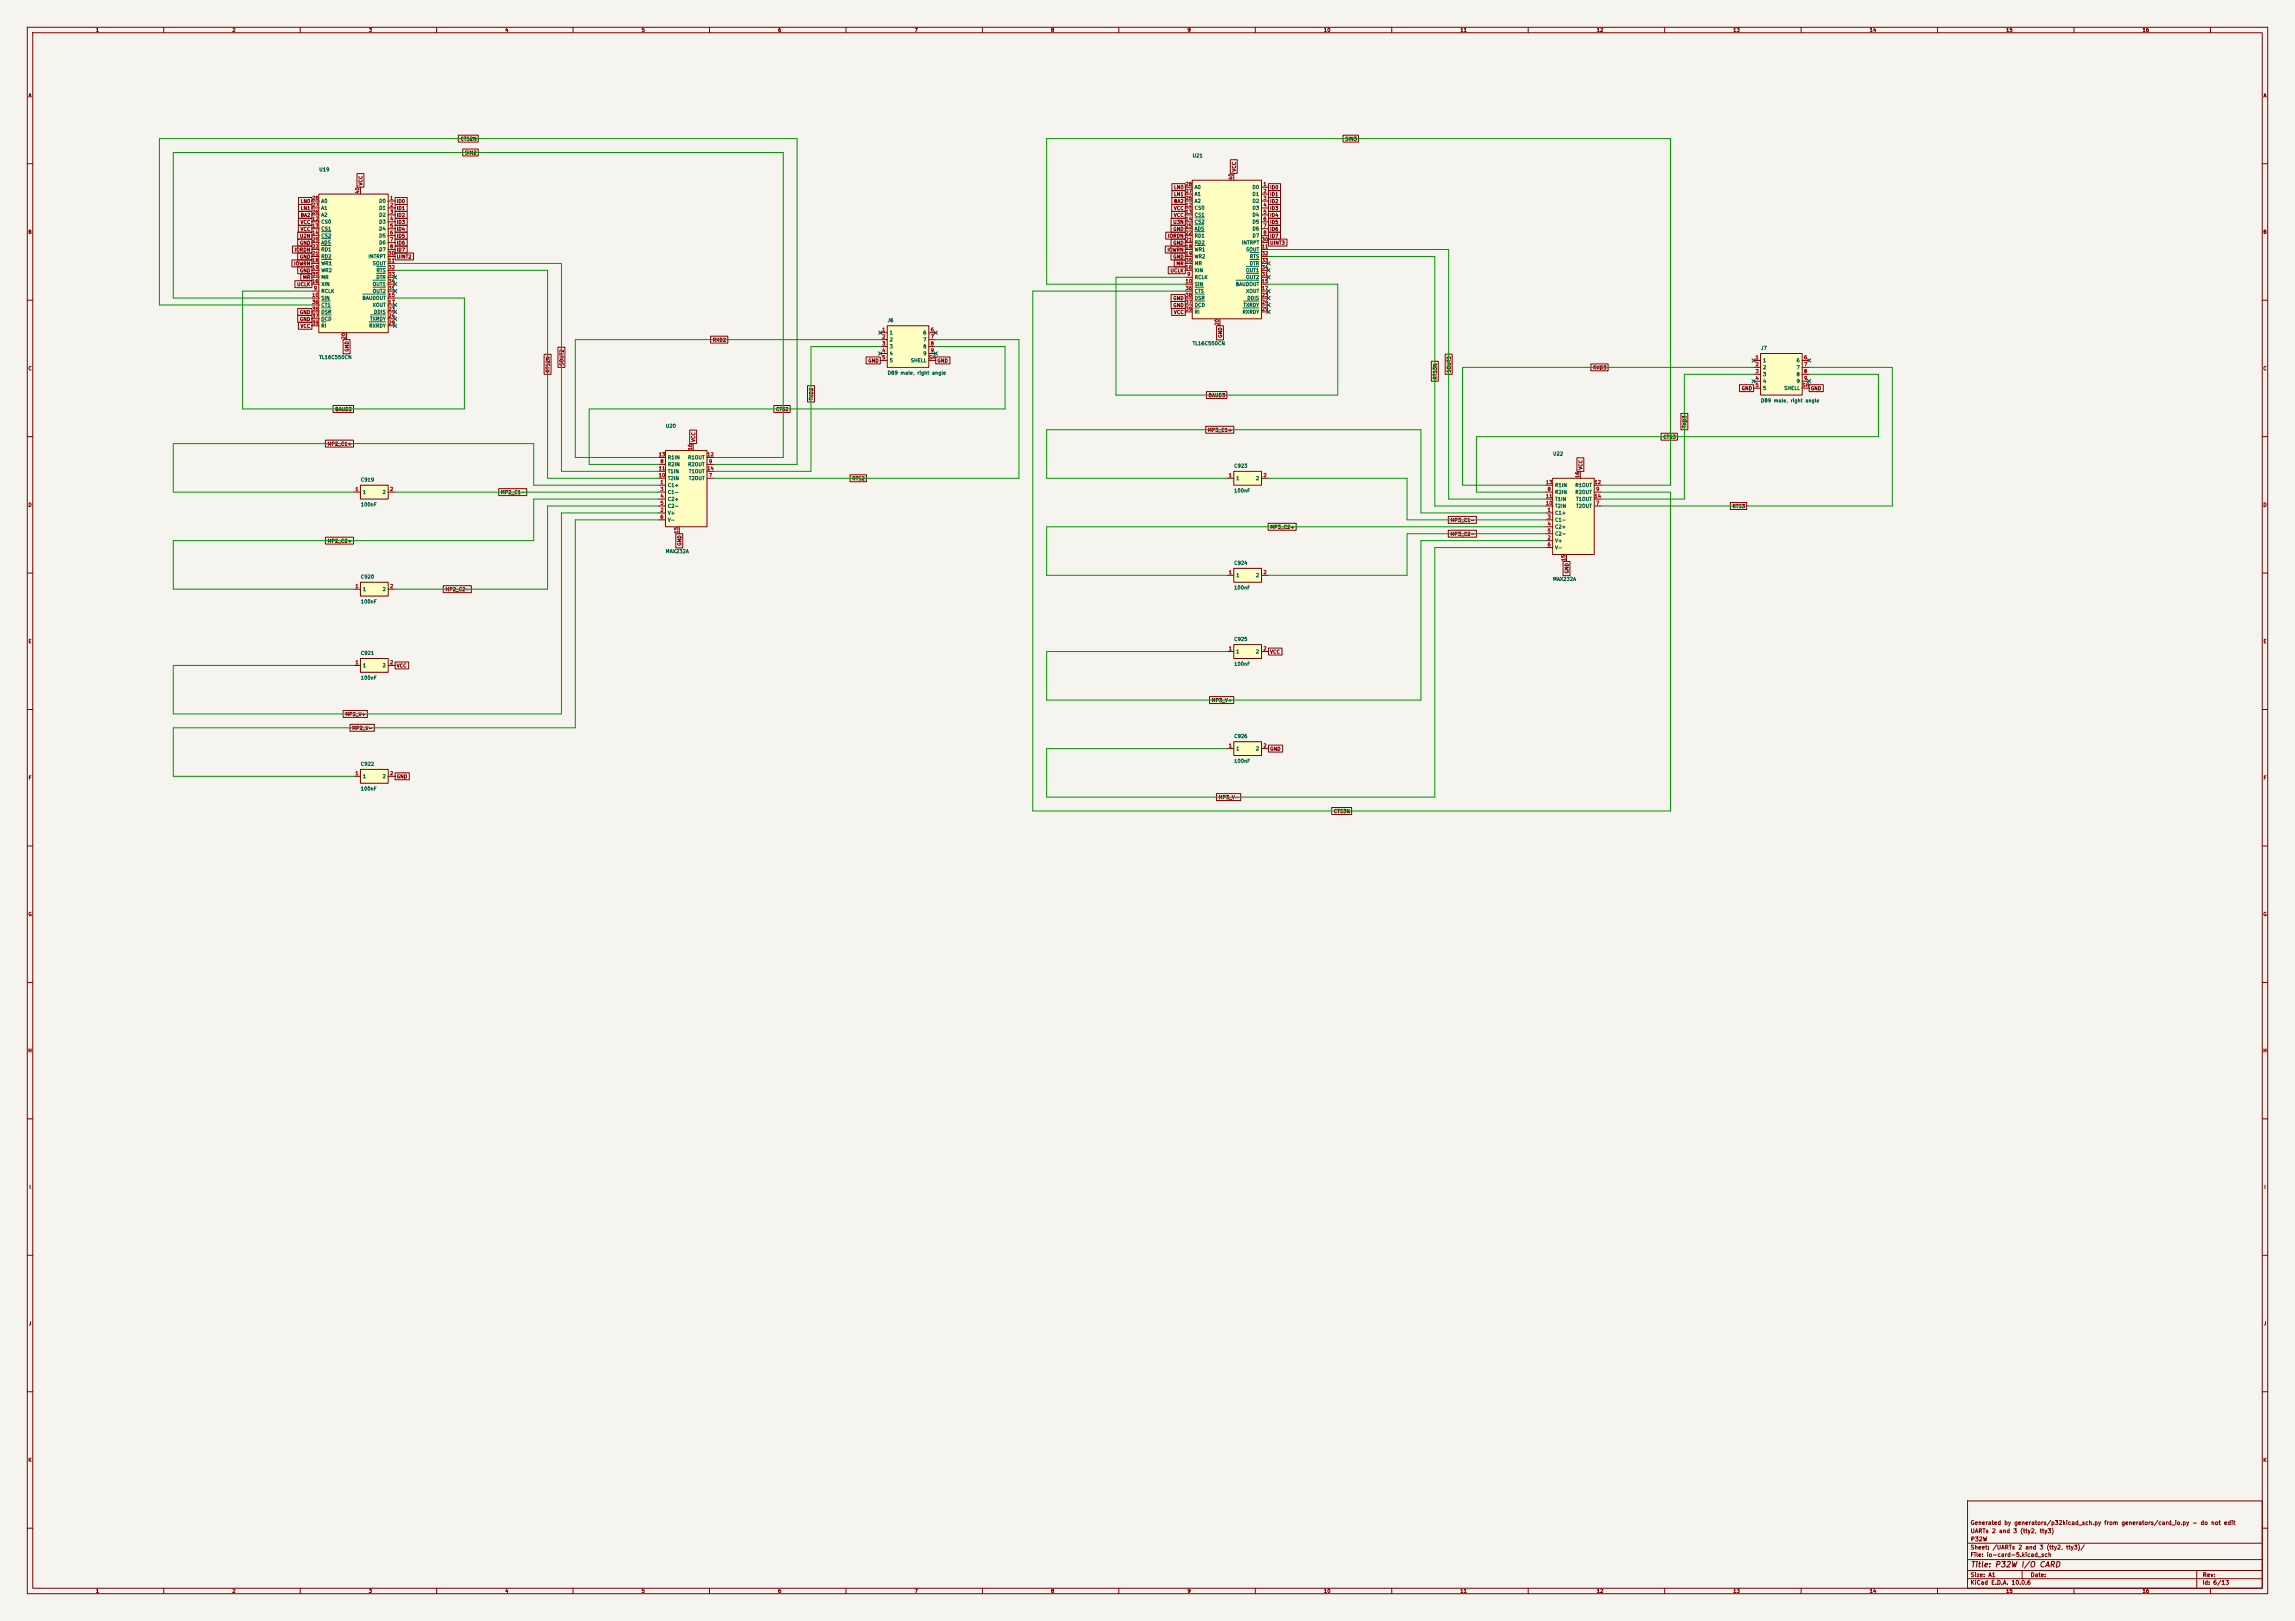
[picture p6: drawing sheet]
<svg xmlns="http://www.w3.org/2000/svg" width="841mm" height="594mm" viewBox="0 0 841 594" stroke-linecap="round" stroke-linejoin="round" font-family="sans-serif">
<defs><g id="words">
<text font-size="2" fill="#840000" x="722" y="574.8">Title: P32W I/O CARD</text>
<g font-size="1.5" fill="#840000">
<text x="721.9" y="562.1">UARTs 2 and 3 (tty2, tty3)</text>
<text x="721.9" y="559.1">Generated by generators/p32kicad_sch.py from generators/card_io.py - do not edit</text>
<text x="721.9" y="568.1">Sheet: /UARTs 2 and 3 (tty2, tty3)/</text>
<text x="722" y="565.1">P32W</text>
<text x="721.9" y="570.8">File: io-card-5.kicad_sch</text>
<text x="721.9" y="581">KiCad E.D.A. 10.0.6</text>
<text x="721.9" y="578.2">Size: A1</text>
<text x="743.9" y="578.2">Date:</text>
<text x="806.9" y="581">Id: 6/13</text>
<text x="807" y="578.2">Rev:</text>
</g>
<g font-size="1.3" fill="#840000">
<text x="35" y="12">1</text>
<text x="85" y="12">2</text>
<text x="135" y="12">3</text>
<text x="185" y="12">4</text>
<text x="235" y="12">5</text>
<text x="285" y="12">6</text>
<text x="335" y="12">7</text>
<text x="385" y="12">8</text>
<text x="435" y="12">9</text>
<text x="485" y="12">10</text>
<text x="535" y="12">11</text>
<text x="585" y="12">12</text>
<text x="635" y="12">13</text>
<text x="685" y="12">14</text>
<text x="735" y="12">15</text>
<text x="785" y="12">16</text>
<text x="10.3" y="36">A</text>
<text x="829.3" y="36">A</text>
<text x="168.6" y="51.9">CTS2N</text>
<text x="492.8" y="51.9">SIN3</text>
<text x="170.2" y="56.9">SIN2</text>
<text x="453.2" y="63" transform="rotate(-90 453.2 63)">VCC</text>
<text x="133.1" y="68.1" transform="rotate(-90 133.1 68.1)">VCC</text>
<text x="430.1" y="69.6">LN0</text>
<text x="465.3" y="69.6">ID0</text>
<text x="110" y="74.7">LN0</text>
<text x="110" y="77.3">LN1</text>
<text x="145.2" y="74.7">ID0</text>
<text x="145.2" y="77.3">ID1</text>
<text x="430" y="77.3">VCC</text>
<text x="430.1" y="72.2">LN1</text>
<text x="430.1" y="74.7">BA2</text>
<text x="465.3" y="77.3">ID3</text>
<text x="465.3" y="74.7">ID2</text>
<text x="465.3" y="72.2">ID1</text>
<text x="110" y="82.3">VCC</text>
<text x="110" y="79.8">BA2</text>
<text x="145.2" y="79.8">ID2</text>
<text x="145.2" y="82.3">ID3</text>
<text x="429.8" y="82.3">U3N</text>
<text x="430" y="79.8">VCC</text>
<text x="465.3" y="79.8">ID4</text>
<text x="465.3" y="82.3">ID5</text>
<text x="10.2" y="86">B</text>
<text x="109.7" y="87.4">U2N</text>
<text x="109.7" y="90">GND</text>
<text x="110" y="84.9">VCC</text>
<text x="145.2" y="84.9">ID4</text>
<text x="145.2" y="87.4">ID5</text>
<text x="145.2" y="90">ID6</text>
<text x="427.8" y="87.4">IORDN</text>
<text x="429.8" y="84.9">GND</text>
<text x="429.8" y="90">GND</text>
<text x="465.3" y="90">UINT3</text>
<text x="465.3" y="84.9">ID6</text>
<text x="465.3" y="87.4">ID7</text>
<text x="829.2" y="86">B</text>
<text x="107.8" y="92.5">IORDN</text>
<text x="109.7" y="95">GND</text>
<text x="145.2" y="92.5">ID7</text>
<text x="145.2" y="95">UINT2</text>
<text x="427.6" y="92.5">IOWRN</text>
<text x="429.8" y="95">GND</text>
<text x="107.6" y="97.6">IOWRN</text>
<text x="109.7" y="100.1">GND</text>
<text x="428.7" y="100.1">UCLK</text>
<text x="430.9" y="97.6">MR</text>
<text x="108.7" y="105.2">UCLK</text>
<text x="110.9" y="102.7">MR</text>
<text x="429.8" y="112.8">GND</text>
<text x="429.8" y="110.3">GND</text>
<text x="109.7" y="115.4">GND</text>
<text x="109.7" y="117.9">GND</text>
<text x="430" y="115.4">VCC</text>
<text x="110" y="120.4">VCC</text>
<text x="261" y="125.5">RXD2</text>
<text x="448.1" y="124" transform="rotate(-90 448.1 124)">GND</text>
<text x="128.1" y="129" transform="rotate(-90 128.1 129)">GND</text>
<text x="10.2" y="136">C</text>
<text x="201.7" y="136.7" transform="rotate(-90 201.7 136.7)">RTS2N</text>
<text x="206.8" y="134.2" transform="rotate(-90 206.8 134.2)">SOUT2</text>
<text x="318" y="133.1">GND</text>
<text x="343.3" y="133.1">GND</text>
<text x="531.9" y="136.7" transform="rotate(-90 531.9 136.7)">SOUT3</text>
<text x="583.6" y="135.7">RXD3</text>
<text x="829.2" y="136">C</text>
<text x="526.8" y="139.2" transform="rotate(-90 526.8 139.2)">RTS3N</text>
<text x="638" y="143.3">GND</text>
<text x="663.4" y="143.3">GND</text>
<text x="298.2" y="146.9" transform="rotate(-90 298.2 146.9)">TXD2</text>
<text x="442.7" y="145.8">BAUD3</text>
<text x="122.7" y="150.9">BAUD2</text>
<text x="284.2" y="150.9">CTS2</text>
<text x="442.5" y="158.5">MP3_C1+</text>
<text x="609.3" y="161.1">CTS3</text>
<text x="618.3" y="157" transform="rotate(-90 618.3 157)">TXD3</text>
<text x="119.9" y="163.6">MP2_C1+</text>
<text x="255.1" y="162.1" transform="rotate(-90 255.1 162.1)">VCC</text>
<text x="580.2" y="172.3" transform="rotate(-90 580.2 172.3)">VCC</text>
<text x="312.1" y="176.3">RTS2</text>
<text x="10.2" y="186">D</text>
<text x="183.4" y="181.4">MP2_C1-</text>
<text x="829.2" y="186">D</text>
<text x="531.4" y="191.6">MP3_C1-</text>
<text x="634.7" y="186.5">RTS3</text>
<text x="465.3" y="194.1">MP3_C2+</text>
<text x="531.4" y="196.6">MP3_C2-</text>
<text x="119.9" y="199.2">MP2_C2+</text>
<text x="250" y="200.2" transform="rotate(-90 250 200.2)">GND</text>
<text x="575.1" y="210.3" transform="rotate(-90 575.1 210.3)">GND</text>
<text x="163.1" y="217">MP2_C2-</text>
<text x="10.3" y="236">E</text>
<text x="465.3" y="239.8">VCC</text>
<text x="829.3" y="236">E</text>
<text x="145.2" y="244.9">VCC</text>
<text x="443.9" y="257.6">MP3_V+</text>
<text x="126.4" y="262.7">MP2_V+</text>
<text x="128.9" y="267.8">MP2_V-</text>
<text x="465.3" y="275.4">GND</text>
<text x="10.3" y="286">F</text>
<text x="145.2" y="285.5">GND</text>
<text x="829.3" y="286">F</text>
<text x="446.4" y="293.2">MP3_V-</text>
<text x="488.6" y="298.2">CTS3N</text>
<text x="10.2" y="336">G</text>
<text x="829.2" y="336">G</text>
<text x="10.2" y="386">H</text>
<text x="829.2" y="386">H</text>
<text x="10.6" y="436">I</text>
<text x="829.6" y="436">I</text>
<text x="10.4" y="486">J</text>
<text x="829.4" y="486">J</text>
<text x="10.2" y="536">K</text>
<text x="829.2" y="536">K</text>
<text x="35" y="584">1</text>
<text x="85" y="584">2</text>
<text x="135" y="584">3</text>
<text x="185" y="584">4</text>
<text x="235" y="584">5</text>
<text x="285" y="584">6</text>
<text x="335" y="584">7</text>
<text x="385" y="584">8</text>
<text x="435" y="584">9</text>
<text x="485" y="584">10</text>
<text x="535" y="584">11</text>
<text x="585" y="584">12</text>
<text x="635" y="584">13</text>
<text x="685" y="584">14</text>
<text x="735" y="584">15</text>
<text x="785" y="584">16</text>
</g>
<g font-size="1.3" fill="#006464">
<text x="436.9" y="58">U21</text>
<text x="116.8" y="63.1">U19</text>
<text x="437.6" y="69.5">A0</text>
<text x="458.8" y="69.5">D0</text>
<text x="117.6" y="77.2">A1</text>
<text x="117.6" y="74.6">A0</text>
<text x="138.8" y="74.6">D0</text>
<text x="138.8" y="77.2">D1</text>
<text x="437.6" y="77.2">CS0</text>
<text x="437.6" y="74.6">A2</text>
<text x="437.6" y="72.1">A1</text>
<text x="458.8" y="72.1">D1</text>
<text x="458.8" y="74.6">D2</text>
<text x="458.8" y="77.2">D3</text>
<text x="117.6" y="82.2">CS0</text>
<text x="117.6" y="79.7">A2</text>
<text x="138.8" y="79.7">D2</text>
<text x="138.8" y="82.2">D3</text>
<text x="437.6" y="79.7">CS1</text>
<text x="437.6" y="82.2">CS2</text>
<text x="458.8" y="79.7">D4</text>
<text x="458.8" y="82.2">D5</text>
<text x="117.6" y="84.8">CS1</text>
<text x="117.6" y="87.3">CS2</text>
<text x="117.6" y="89.9">ADS</text>
<text x="138.8" y="84.8">D4</text>
<text x="138.8" y="87.3">D5</text>
<text x="138.8" y="89.9">D6</text>
<text x="437.6" y="89.9">RD2</text>
<text x="437.6" y="87.3">RD1</text>
<text x="437.6" y="84.8">ADS</text>
<text x="454.9" y="89.9">INTRPT</text>
<text x="458.8" y="84.8">D6</text>
<text x="458.8" y="87.3">D7</text>
<text x="117.6" y="94.9">RD2</text>
<text x="117.6" y="92.4">RD1</text>
<text x="134.8" y="94.9">INTRPT</text>
<text x="138.8" y="92.4">D7</text>
<text x="437.6" y="92.4">WR1</text>
<text x="437.6" y="94.9">WR2</text>
<text x="456.5" y="92.4">SOUT</text>
<text x="457.8" y="94.9">RTS</text>
<text x="117.6" y="97.5">WR1</text>
<text x="117.6" y="100">WR2</text>
<text x="136.4" y="97.5">SOUT</text>
<text x="137.8" y="100">RTS</text>
<text x="437.6" y="100">XIN</text>
<text x="437.6" y="97.5">MR</text>
<text x="456.5" y="100">OUT1</text>
<text x="457.8" y="97.5">DTR</text>
<text x="117.6" y="107.6">RCLK</text>
<text x="117.6" y="105.1">XIN</text>
<text x="117.6" y="102.6">MR</text>
<text x="136.4" y="107.6">OUT2</text>
<text x="136.4" y="105.1">OUT1</text>
<text x="137.7" y="102.6">DTR</text>
<text x="437.6" y="102.6">RCLK</text>
<text x="437.6" y="105.1">SIN</text>
<text x="437.6" y="107.6">CTS</text>
<text x="452.7" y="105.1">BAUDOUT</text>
<text x="456.5" y="107.6">XOUT</text>
<text x="456.5" y="102.6">OUT2</text>
<text x="117.6" y="110.2">SIN</text>
<text x="117.6" y="112.7">CTS</text>
<text x="132.7" y="110.2">BAUDOUT</text>
<text x="136.4" y="112.7">XOUT</text>
<text x="437.6" y="112.7">DCD</text>
<text x="437.6" y="110.2">DSR</text>
<text x="455.5" y="112.7">TXRDY</text>
<text x="456.9" y="110.2">DDIS</text>
<text x="117.6" y="117.8">DCD</text>
<text x="117.6" y="115.3">DSR</text>
<text x="135.4" y="117.8">TXRDY</text>
<text x="136.9" y="115.3">DDIS</text>
<text x="325.1" y="118.3">J6</text>
<text x="437.6" y="115.3">RI</text>
<text x="455.2" y="115.3">RXRDY</text>
<text x="117.6" y="120.3">RI</text>
<text x="135.1" y="120.3">RXRDY</text>
<text x="325.9" y="122.9">1</text>
<text x="325.9" y="125.4">2</text>
<text x="338.2" y="122.9">6</text>
<text x="338.2" y="125.4">7</text>
<text x="116.8" y="131.9">TL16C550CN</text>
<text x="325.9" y="128">3</text>
<text x="325.9" y="130.5">4</text>
<text x="338.2" y="128">8</text>
<text x="338.2" y="130.5">9</text>
<text x="436.9" y="126.8">TL16C550CN</text>
<text x="645.1" y="128.5">J7</text>
<text x="325.1" y="137.6">DB9 male, right angle</text>
<text x="325.9" y="133">5</text>
<text x="333.6" y="133">SHELL</text>
<text x="645.9" y="133">1</text>
<text x="645.9" y="135.6">2</text>
<text x="658.2" y="133">6</text>
<text x="658.2" y="135.6">7</text>
<text x="645.9" y="138.1">3</text>
<text x="645.9" y="140.7">4</text>
<text x="645.9" y="143.2">5</text>
<text x="653.7" y="143.2">SHELL</text>
<text x="658.2" y="138.1">8</text>
<text x="658.2" y="140.7">9</text>
<text x="645.1" y="147.7">DB9 male, right angle</text>
<text x="243.8" y="157.1">U20</text>
<text x="568.9" y="167.2">U22</text>
<text x="244.6" y="171.1">R2IN</text>
<text x="244.6" y="173.7">T1IN</text>
<text x="244.6" y="168.6">R1IN</text>
<text x="252" y="171.1">R2OUT</text>
<text x="252" y="168.6">R1OUT</text>
<text x="252.3" y="173.7">T1OUT</text>
<text x="452.1" y="171.7">C923</text>
<text x="132.1" y="176.8">C919</text>
<text x="244.6" y="178.8">C1+</text>
<text x="244.6" y="176.2">T2IN</text>
<text x="252.3" y="176.2">T2OUT</text>
<text x="452.9" y="176.2">1</text>
<text x="460.1" y="176.2">2</text>
<text x="569.7" y="178.8">R1IN</text>
<text x="577.1" y="178.8">R1OUT</text>
<text x="132.1" y="185.8">100nF</text>
<text x="132.8" y="181.3">1</text>
<text x="140" y="181.3">2</text>
<text x="244.6" y="181.3">C1-</text>
<text x="244.6" y="183.8">C2+</text>
<text x="452.1" y="180.8">100nF</text>
<text x="569.7" y="181.3">R2IN</text>
<text x="569.7" y="183.8">T1IN</text>
<text x="577.1" y="181.3">R2OUT</text>
<text x="577.4" y="183.8">T1OUT</text>
<text x="244.6" y="188.9">V+</text>
<text x="244.6" y="186.4">C2-</text>
<text x="244.6" y="191.5">V-</text>
<text x="569.7" y="188.9">C1+</text>
<text x="569.7" y="191.5">C1-</text>
<text x="569.7" y="186.4">T2IN</text>
<text x="577.4" y="186.4">T2OUT</text>
<text x="569.7" y="194">C2+</text>
<text x="569.7" y="196.5">C2-</text>
<text x="243.8" y="203">MAX232A</text>
<text x="569.7" y="199.1">V+</text>
<text x="569.7" y="201.6">V-</text>
<text x="452.1" y="207.2">C924</text>
<text x="132.1" y="212.3">C920</text>
<text x="452.9" y="211.8">1</text>
<text x="460.1" y="211.8">2</text>
<text x="568.9" y="213.2">MAX232A</text>
<text x="132.1" y="221.4">100nF</text>
<text x="132.8" y="216.9">1</text>
<text x="140" y="216.9">2</text>
<text x="452.1" y="216.3">100nF</text>
<text x="452.1" y="235.2">C925</text>
<text x="452.9" y="239.7">1</text>
<text x="460.1" y="239.7">2</text>
<text x="132.1" y="240.3">C921</text>
<text x="132.8" y="244.8">1</text>
<text x="140" y="244.8">2</text>
<text x="452.1" y="244.3">100nF</text>
<text x="132.1" y="249.3">100nF</text>
<text x="452.1" y="270.7">C926</text>
<text x="452.9" y="275.3">1</text>
<text x="460.1" y="275.3">2</text>
<text x="132.1" y="280.9">C922</text>
<text x="452.1" y="279.8">100nF</text>
<text x="132.8" y="285.4">1</text>
<text x="140" y="285.4">2</text>
<text x="132.1" y="290">100nF</text>
</g>
<g font-size="1.3" fill="#a90000">
<text x="131.9" y="71.2" transform="rotate(-90 131.9 71.2)">40</text>
<text x="434.3" y="71">27</text>
<text x="434.3" y="68.4">28</text>
<text x="452" y="66.1" transform="rotate(-90 452 66.1)">40</text>
<text x="462.8" y="68.4">1</text>
<text x="462.8" y="71">2</text>
<text x="114.2" y="76.1">27</text>
<text x="114.2" y="73.5">28</text>
<text x="142.8" y="73.5">1</text>
<text x="142.8" y="76.1">2</text>
<text x="434.3" y="76.1">12</text>
<text x="434.3" y="73.5">26</text>
<text x="462.8" y="73.5">3</text>
<text x="462.8" y="76.1">4</text>
<text x="114.2" y="81.1">12</text>
<text x="114.2" y="83.7">13</text>
<text x="114.2" y="78.6">26</text>
<text x="142.8" y="78.6">3</text>
<text x="142.8" y="81.1">4</text>
<text x="142.8" y="83.7">5</text>
<text x="434.3" y="78.6">13</text>
<text x="434.3" y="81.1">14</text>
<text x="434.3" y="83.7">25</text>
<text x="462.8" y="78.6">5</text>
<text x="462.8" y="81.1">6</text>
<text x="462.8" y="83.7">7</text>
<text x="114.2" y="86.2">14</text>
<text x="114.2" y="88.8">25</text>
<text x="142.8" y="86.2">6</text>
<text x="142.8" y="88.8">7</text>
<text x="434.3" y="88.8">21</text>
<text x="434.3" y="86.2">22</text>
<text x="462.2" y="88.8">30</text>
<text x="462.8" y="86.2">8</text>
<text x="114.2" y="93.8">21</text>
<text x="114.2" y="91.3">22</text>
<text x="142.2" y="93.8">30</text>
<text x="142.8" y="91.3">8</text>
<text x="434.3" y="91.3">18</text>
<text x="434.3" y="93.8">19</text>
<text x="462.2" y="91.3">11</text>
<text x="462.2" y="93.8">32</text>
<text x="114.2" y="96.4">18</text>
<text x="114.2" y="98.9">19</text>
<text x="114.2" y="101.5">35</text>
<text x="142.2" y="96.4">11</text>
<text x="142.2" y="98.9">32</text>
<text x="142.2" y="101.5">33</text>
<text x="434.3" y="98.9">16</text>
<text x="434.3" y="96.4">35</text>
<text x="434.9" y="101.5">9</text>
<text x="462.2" y="101.5">31</text>
<text x="462.2" y="96.4">33</text>
<text x="462.2" y="98.9">34</text>
<text x="114.2" y="104">16</text>
<text x="114.8" y="106.5">9</text>
<text x="142.2" y="106.5">31</text>
<text x="142.2" y="104">34</text>
<text x="434.3" y="104">10</text>
<text x="434.3" y="106.5">36</text>
<text x="462.2" y="104">15</text>
<text x="462.2" y="106.5">17</text>
<text x="114.2" y="109.1">10</text>
<text x="114.2" y="111.6">36</text>
<text x="142.2" y="109.1">15</text>
<text x="142.2" y="111.6">17</text>
<text x="434.3" y="111.6">37</text>
<text x="434.3" y="109.1">38</text>
<text x="462.2" y="109.1">23</text>
<text x="462.2" y="111.6">24</text>
<text x="114.2" y="116.7">37</text>
<text x="114.2" y="114.2">38</text>
<text x="114.2" y="119.2">39</text>
<text x="142.2" y="114.2">23</text>
<text x="142.2" y="116.7">24</text>
<text x="142.2" y="119.2">29</text>
<text x="434.3" y="114.2">39</text>
<text x="446.9" y="119.4" transform="rotate(-90 446.9 119.4)">20</text>
<text x="462.2" y="114.2">29</text>
<text x="126.9" y="124.5" transform="rotate(-90 126.9 124.5)">20</text>
<text x="323.1" y="121.8">1</text>
<text x="323.1" y="124.3">2</text>
<text x="340.9" y="121.8">6</text>
<text x="340.9" y="124.3">7</text>
<text x="323.1" y="126.9">3</text>
<text x="323.1" y="129.4">4</text>
<text x="323.1" y="131.9">5</text>
<text x="340.2" y="131.9">SH</text>
<text x="340.9" y="126.9">8</text>
<text x="340.9" y="129.4">9</text>
<text x="643.2" y="131.9">1</text>
<text x="660.9" y="131.9">6</text>
<text x="643.2" y="134.5">2</text>
<text x="643.2" y="137">3</text>
<text x="660.9" y="134.5">7</text>
<text x="660.9" y="137">8</text>
<text x="643.2" y="139.6">4</text>
<text x="643.2" y="142.1">5</text>
<text x="660.3" y="142.1">SH</text>
<text x="660.9" y="139.6">9</text>
<text x="241.2" y="167.5">13</text>
<text x="253.9" y="165.2" transform="rotate(-90 253.9 165.2)">16</text>
<text x="259" y="167.5">12</text>
<text x="241.2" y="172.6">11</text>
<text x="241.8" y="170">8</text>
<text x="259" y="172.6">14</text>
<text x="259.6" y="170">9</text>
<text x="241.2" y="175.1">10</text>
<text x="241.8" y="177.7">1</text>
<text x="259.6" y="175.1">7</text>
<text x="450.1" y="175.1">1</text>
<text x="462.8" y="175.1">2</text>
<text x="566.4" y="177.7">13</text>
<text x="579" y="175.3" transform="rotate(-90 579 175.3)">16</text>
<text x="584.1" y="177.7">12</text>
<text x="130.1" y="180.2">1</text>
<text x="142.8" y="180.2">2</text>
<text x="241.8" y="180.2">3</text>
<text x="241.8" y="182.7">4</text>
<text x="241.8" y="185.3">5</text>
<text x="566.4" y="185.3">10</text>
<text x="566.4" y="182.7">11</text>
<text x="567" y="180.2">8</text>
<text x="584.1" y="182.7">14</text>
<text x="584.7" y="185.3">7</text>
<text x="584.7" y="180.2">9</text>
<text x="241.8" y="187.8">2</text>
<text x="241.8" y="190.4">6</text>
<text x="567" y="187.8">1</text>
<text x="567" y="190.4">3</text>
<text x="248.8" y="195.6" transform="rotate(-90 248.8 195.6)">15</text>
<text x="567" y="198">2</text>
<text x="567" y="192.9">4</text>
<text x="567" y="195.4">5</text>
<text x="567" y="200.5">6</text>
<text x="573.9" y="205.8" transform="rotate(-90 573.9 205.8)">15</text>
<text x="130.1" y="215.8">1</text>
<text x="142.8" y="215.8">2</text>
<text x="450.1" y="210.7">1</text>
<text x="462.8" y="210.7">2</text>
<text x="450.1" y="238.6">1</text>
<text x="462.8" y="238.6">2</text>
<text x="130.1" y="243.7">1</text>
<text x="142.8" y="243.7">2</text>
<text x="450.1" y="274.2">1</text>
<text x="462.8" y="274.2">2</text>
<text x="130.1" y="284.3">1</text>
<text x="142.8" y="284.3">2</text>
</g>
</g></defs>
<path d="M0 0h841v594h-841z" fill="#f5f4ef" stroke="#f5f4ef" stroke-width=".37"/>
<g fill="none" stroke="#840000" stroke-width=".37">
<path d="M10 10h821v574h-821zM12 12h817v570h-817zM60 10v2M110 10v2M160 10v2M210 10v2M260 10v2M310 10v2M360 10v2M410 10v2M460 10v2M510 10v2"/>
<path d="M560 10v2M610 10v2M660 10v2M710 10v2M760 10v2M810 10v2M10 60h2M829 60h2M10 110h2M829 110h2M10 160h2M829 160h2"/>
<path d="M10 210h2M829 210h2M10 260h2M829 260h2M10 310h2M829 310h2M10 360h2M829 360h2M10 410h2M829 410h2M10 460h2M829 460h2"/>
<path d="M10 510h2M829 510h2M10 560h2M721 550h108v32h-108zM829 560h2M721 578.5h108M721 575.5h108M721 571.5h108M721 565.5h108M741 575.5v3M805 575.5v6.5M60 582v2"/>
<path d="M110 582v2M160 582v2M210 582v2M260 582v2M310 582v2M360 582v2M410 582v2M460 582v2M510 582v2M560 582v2M610 582v2M660 582v2"/>
<path d="M710 582v2M760 582v2M810 582v2"/>
</g>
<path d="M243.8 165.1h15.3v27.9h-15.3z" fill="#ffffc2"/>
<g fill="none" stroke="#840000" stroke-width=".37">
<path d="M241.3 177.8h2.5M241.3 175.3h2.5M241.3 170.2h2.5M241.3 172.7h2.5M241.3 167.6h2.5M243.8 165.1h15.3v27.9h-15.3zM254 162.6v2.5M259.1 175.3h2.5M259.1 170.2h2.5M259.1 172.7h2.5M259.1 167.6h2.5M241.3 188h2.5"/>
<path d="M241.3 180.3h2.5M241.3 182.9h2.5M241.3 185.4h2.5M241.3 190.5h2.5M248.9 193v2.6"/>
</g>
<path d="M452.1 236.2h10.2v5.1h-10.2z" fill="#ffffc2"/>
<path d="M449.6 238.8h2.5M452.1 236.2h10.2v5.1h-10.2zM462.3 238.8h2.5" fill="none" stroke="#840000" stroke-width=".37"/>
<path d="M452.1 271.8h10.2v5.1h-10.2z" fill="#ffffc2"/>
<path d="M449.6 274.3h2.5M452.1 271.8h10.2v5.1h-10.2zM462.3 274.3h2.5" fill="none" stroke="#840000" stroke-width=".37"/>
<path d="M452.1 172.7h10.2v5.1h-10.2z" fill="#ffffc2"/>
<path d="M449.6 175.3h2.5M452.1 172.7h10.2v5.1h-10.2zM462.3 175.3h2.5" fill="none" stroke="#840000" stroke-width=".37"/>
<path d="M569 175.3h15.2v27.9h-15.2z" fill="#ffffc2"/>
<g fill="none" stroke="#840000" stroke-width=".37">
<path d="M566.4 177.8h2.6M569 175.3h15.2v27.9h-15.2zM579.1 172.7v2.6M584.2 177.8h2.5M566.4 188h2.6M566.4 198.1h2.6M566.4 190.5h2.6M566.4 193h2.6M566.4 195.6h2.6M566.4 185.4h2.6M566.4 180.3h2.6M566.4 182.9h2.6"/>
<path d="M584.2 185.4h2.5M584.2 180.3h2.5M584.2 182.9h2.5M566.4 200.7h2.6M574 203.2v2.5"/>
</g>
<path d="M116.8 71.1h25.4v50.8h-25.4z" fill="#ffffc2"/>
<g fill="none" stroke="#840000" stroke-width=".37">
<path d="M114.3 73.7h2.5M114.3 76.2h2.5M114.3 78.7h2.5M116.8 71.1h25.4v50.8h-25.4zM132.1 68.6v2.5M142.2 73.7h2.6M142.2 76.2h2.6M142.2 78.7h2.6M114.3 81.3h2.5M114.3 83.8h2.5M114.3 86.4h2.5M114.3 88.9h2.5"/>
<path d="M114.3 91.4h2.5M114.3 96.5h2.5M114.3 99.1h2.5M114.3 94h2.5M142.2 81.3h2.6M142.2 83.8h2.6M142.2 86.4h2.6M142.2 88.9h2.6M142.2 91.4h2.6M142.2 96.5h2.6M142.2 99.1h2.6M142.2 94h2.6"/>
<path d="M114.3 106.7h2.5M114.3 109.2h2.5M114.3 104.1h2.5M114.3 111.8h2.5M114.3 114.3h2.5M114.3 116.8h2.5M114.3 119.4h2.5M114.3 101.6h2.5M142.2 106.7h2.6M142.2 109.2h2.6M142.2 104.1h2.6M142.2 111.8h2.6"/>
<path d="M142.2 114.3h2.6M142.2 116.8h2.6M142.2 119.4h2.6M142.2 101.6h2.6M127 121.9v2.6"/>
</g>
<g fill="none" stroke="#006464" stroke-width=".37">
<path d="M117.8 84.9h3.5M117.8 95.1h3.7M117.8 90h3.5M117.8 87.4h3.3M138.1 97.6h3.2M117.8 115.4h3.6M117.8 117.9h1.6M117.8 110.3h3.2M117.8 112.8h3.5M132.9 107.8h8.4M135.4 117.9h5.9M135.7 115.4h5.6"/>
<path d="M136.7 105.2h4.6M136.7 102.7h4.6M138 100.1h3.3"/>
</g>
<path d="M645.2 129.5h15.2v15.3h-15.2z" fill="#ffffc2"/>
<path d="M642.6 132.1h2.6M642.6 134.6h2.6M642.6 137.2h2.6M642.6 139.7h2.6M645.2 129.5h15.2v15.3h-15.2zM660.4 132.1h2.5M660.4 134.6h2.5M660.4 137.2h2.5M660.4 139.7h2.5M642.6 142.2h2.6M660.4 142.2h2.5" fill="none" stroke="#840000" stroke-width=".37"/>
<path d="M132.1 241.3h10.1v5.1h-10.1z" fill="#ffffc2"/>
<path d="M129.5 243.8h2.6M132.1 241.3h10.1v5.1h-10.1zM142.2 243.8h2.6" fill="none" stroke="#840000" stroke-width=".37"/>
<path d="M132.1 177.8h10.1v5.1h-10.1z" fill="#ffffc2"/>
<path d="M132.1 177.8h10.1v5.1h-10.1zM129.5 180.3h2.6M142.2 180.3h2.6" fill="none" stroke="#840000" stroke-width=".37"/>
<path d="M132.1 213.4h10.1v5h-10.1z" fill="#ffffc2"/>
<path d="M129.5 215.9h2.6M132.1 213.4h10.1v5h-10.1zM142.2 215.9h2.6" fill="none" stroke="#840000" stroke-width=".37"/>
<path d="M132.1 281.9h10.1v5.1h-10.1z" fill="#ffffc2"/>
<path d="M129.5 284.5h2.6M132.1 281.9h10.1v5.1h-10.1zM142.2 284.5h2.6" fill="none" stroke="#840000" stroke-width=".37"/>
<path d="M452.1 208.3h10.2v5.1h-10.2z" fill="#ffffc2"/>
<path d="M449.6 210.8h2.5M452.1 208.3h10.2v5.1h-10.2zM462.3 210.8h2.5" fill="none" stroke="#840000" stroke-width=".37"/>
<path d="M436.9 66h25.4v50.8h-25.4z" fill="#ffffc2"/>
<g fill="none" stroke="#840000" stroke-width=".37">
<path d="M434.3 68.6h2.6M434.3 71.1h2.6M434.3 73.7h2.6M434.3 76.2h2.6M434.3 78.7h2.6M436.9 66h25.4v50.8h-25.4zM452.1 63.5v2.5M462.3 68.6h2.5M462.3 71.1h2.5M462.3 73.7h2.5M462.3 76.2h2.5M462.3 78.7h2.5"/>
<path d="M434.3 81.3h2.6M434.3 83.8h2.6M434.3 86.4h2.6M434.3 91.4h2.6M434.3 99.1h2.6M434.3 94h2.6M434.3 88.9h2.6M434.3 96.5h2.6M462.3 81.3h2.5M462.3 83.8h2.5M462.3 86.4h2.5M462.3 91.4h2.5"/>
<path d="M462.3 99.1h2.5M462.3 94h2.5M462.3 88.9h2.5M462.3 96.5h2.5M434.3 101.6h2.6M434.3 104.1h2.6M434.3 106.7h2.6M434.3 109.2h2.6M434.3 111.8h2.6M434.3 114.3h2.6M447 116.8v2.6M462.3 101.6h2.5"/>
<path d="M462.3 104.1h2.5M462.3 106.7h2.5M462.3 109.2h2.5M462.3 111.8h2.5M462.3 114.3h2.5"/>
</g>
<g fill="none" stroke="#006464" stroke-width=".37">
<path d="M437.9 79.8h3.4M437.9 90h3.6M437.9 84.9h3.5M437.9 82.4h3.3M456.7 97.6h4.6M458 95.1h3.3M458.1 92.5h3.2M437.9 110.3h3.5M437.9 112.8h1.6M437.9 105.2h3.2M437.9 107.8h3.5M453 102.7h8.3"/>
<path d="M455.4 112.8h5.9M455.7 110.3h5.6M456.7 100.1h4.6"/>
</g>
<path d="M325.1 119.4h15.3v15.2h-15.3z" fill="#ffffc2"/>
<g fill="none" stroke="#840000" stroke-width=".37">
<path d="M167.9 49.5h7.4v2.6h-7.4zM169.6 54.6h5.7v2.5h-5.7zM450.8 58.5h2.6v5h-2.6zM492.2 49.5h5.6v2.6h-5.6zM109.4 72.4h4.9v2.5h-4.9zM109.4 74.9h4.9v2.6h-4.9zM109.4 77.5h4.9v2.5h-4.9zM130.8 63.6h2.6v5h-2.6zM144.8 77.5h4.4v2.5h-4.4zM144.8 72.4h4.4v2.5h-4.4zM144.8 74.9h4.4v2.6h-4.4zM429.4 77.5h4.9v2.5h-4.9z"/>
<path d="M429.4 74.9h4.9v2.6h-4.9zM429.4 67.3h4.9v2.5h-4.9zM429.4 69.8h4.9v2.6h-4.9zM429.4 72.4h4.9v2.5h-4.9zM464.8 77.5h4.4v2.5h-4.4zM464.8 74.9h4.4v2.6h-4.4zM464.8 72.4h4.4v2.5h-4.4zM464.8 69.8h4.4v2.6h-4.4zM464.8 67.3h4.4v2.5h-4.4zM107 95.2h7.3v2.6h-7.3zM107.2 90.2h7.1v2.5h-7.1zM109.1 85.1h5.2v2.5h-5.2z"/>
<path d="M109.1 87.6h5.2v2.6h-5.2zM109.1 92.7h5.2v2.5h-5.2zM109.1 97.8h5.2v2.5h-5.2zM109.3 80h5v2.5h-5zM109.3 82.5h5v2.6h-5zM144.8 80h4.4v2.5h-4.4zM144.8 82.5h4.4v2.6h-4.4zM144.8 85.1h4.4v2.5h-4.4zM144.8 87.6h4.4v2.6h-4.4zM144.8 90.2h4.4v2.5h-4.4zM144.8 92.7h6.8v2.5h-6.8zM427 90.2h7.3v2.5h-7.3z"/>
<path d="M427.2 85.1h7.1v2.5h-7.1zM428.1 97.8h6.2v2.5h-6.2zM429.1 92.7h5.2v2.5h-5.2zM429.1 80h5.2v2.5h-5.2zM429.1 82.5h5.2v2.6h-5.2zM429.1 87.6h5.2v2.6h-5.2zM430.3 95.2h4v2.6h-4zM464.8 87.6h6.8v2.6h-6.8zM464.8 80h4.4v2.5h-4.4zM464.8 82.5h4.4v2.6h-4.4zM464.8 85.1h4.4v2.5h-4.4zM108.1 102.9h6.2v2.5h-6.2z"/>
<path d="M109.1 113h5.2v2.6h-5.2zM109.1 115.6h5.2v2.5h-5.2zM109.3 118.1h5v2.5h-5zM110.2 100.3h4.1v2.6h-4.1zM325.1 119.4h15.3v15.2h-15.3zM429.1 110.5h5.2v2.5h-5.2zM429.1 107.9h5.2v2.6h-5.2zM429.4 113h4.9v2.6h-4.9zM445.8 119.4h2.5v5.2h-2.5zM125.7 124.5h2.6v5.2h-2.6zM199.4 129.8h2.5v7.4h-2.5zM204.5 127.2h2.5v7.4h-2.5z"/>
<path d="M260.4 123.2h6.3v2.5h-6.3zM317.4 130.8h5.2v2.5h-5.2zM322.6 121.9h2.5M322.6 124.5h2.5M322.6 127h2.5M322.6 129.5h2.5M322.6 132.1h2.5M340.4 121.9h2.5M340.4 124.5h2.5M340.4 127h2.5M340.4 129.5h2.5M340.4 132.1h2.5"/>
<path d="M342.9 130.8h5.2v2.5h-5.2zM524.5 132.4h2.6v7.3h-2.6zM529.6 129.8h2.5v7.4h-2.5zM583 133.3h6.3v2.6h-6.3zM122 148.6h7.5v2.5h-7.5zM252.7 157.6h2.6v5h-2.6zM283.6 148.6h6v2.5h-6zM295.9 141.3h2.6v6h-2.6zM441.8 156.2h10.3v2.5h-10.3zM442.1 143.5h7.5v2.5h-7.5zM608.7 158.7h6v2.6h-6zM615.9 151.5h2.6v6h-2.6z"/>
<path d="M637.4 141h5.2v2.5h-5.2zM662.9 141h5.2v2.5h-5.2zM119.3 161.3h10.2v2.5h-10.2zM182.8 179.1h10.2v2.5h-10.2zM311.5 174h6v2.5h-6zM577.8 167.8h2.6v4.9h-2.6zM119.3 196.8h10.2v2.6h-10.2zM247.6 195.6h2.6v5.2h-2.6zM464.7 191.8h10.3v2.5h-10.3zM530.7 194.3h10.3v2.5h-10.3zM530.7 189.2h10.3v2.6h-10.3zM634.1 184.1h6v2.6h-6z"/>
<path d="M162.4 214.6h10.3v2.6h-10.3zM572.8 205.7h2.5v5.2h-2.5zM464.8 237.5h5v2.5h-5zM144.8 242.6h4.9v2.5h-4.9zM443.2 255.3h8.9v2.5h-8.9zM125.7 260.3h8.9v2.6h-8.9zM128.3 265.4h8.9v2.6h-8.9zM464.8 273h5.2v2.6h-5.2zM144.8 283.2h5.2v2.5h-5.2zM445.8 290.8h8.9v2.6h-8.9zM488 295.9h7.3v2.5h-7.3z"/>
</g>
<g fill="none" stroke="#009600" stroke-width=".37">
<path d="M144.8 99.1h55.9v76.2h40.6M144.8 96.5h60.9v76.2h35.6M464.8 94h61v91.4h40.6M464.8 91.4h66.1v91.5h35.5M114.3 111.8h-55.9v-61h233.7v119.4h-30.5M114.3 109.2h-50.8v-53.3h223.5v111.7h-25.4M114.3 106.7h-25.4v43.2h81.3v-40.7h-25.4M434.3 101.6h-25.4v43.2h81.3v-40.7h-25.4M434.3 104.1h-50.8v-53.3h228.6v127h-25.4M434.3 106.7h-55.8v190.5h233.6v-116.9h-25.4M322.6 124.5h-111.8v43.1h30.5M322.6 127h-25.4v45.7h-35.6"/>
<path d="M342.9 127h25.4v22.9h-152.4v20.3h25.4M342.9 124.5h30.5v50.8h-111.8M642.6 134.6h-106.7v43.2h30.5M642.6 137.2h-25.4v45.7h-30.5M662.9 137.2h25.4v22.8h-147.3v20.3h25.4M662.9 134.6h30.5v50.8h-106.7M241.3 177.8h-45.7v-15.2h-132.1v17.7h66M449.6 175.3h-66.1v-17.8h137.2v30.5h45.7M464.8 175.3h50.8v15.2h50.8M144.8 180.3h96.5M241.3 182.9h-45.7v15.2h-132.1v17.8h66M241.3 188h-35.6v73.6h-142.2v-17.8h66"/>
<path d="M241.3 190.5h-30.5v76.2h-147.3v17.8h66M241.3 185.4h-40.6v30.5h-55.9M566.4 198.1h-45.7v58.4h-137.2v-17.7h66.1M566.4 193h-182.9v17.8h66.1M566.4 195.6h-50.8v15.2h-50.8M566.4 200.7h-40.6v91.4h-142.3v-17.8h66.1"/>
</g>
<g fill="none" stroke="#000084" stroke-width=".37">
<path d="M464.2 98.4l1.2 1.3M464.2 95.9l1.2 1.2M465.4 98.4l-1.2 1.3M465.4 95.9l-1.2 1.2M144.2 101l1.2 1.2M144.2 103.5l1.2 1.2M144.2 106.1l1.2 1.2M144.2 111.1l1.2 1.3M144.2 113.7l1.2 1.2M144.2 116.2l1.2 1.2M144.2 118.8l1.2 1.2M145.4 101l-1.2 1.2"/>
<path d="M145.4 103.5l-1.2 1.2M145.4 106.1l-1.2 1.2M145.4 111.1l-1.2 1.3M145.4 113.7l-1.2 1.2M145.4 116.2l-1.2 1.2M145.4 118.8l-1.2 1.2M464.2 113.7l1.2 1.2M464.2 111.1l1.2 1.3M464.2 108.6l1.2 1.2M464.2 106.1l1.2 1.2M464.2 101l1.2 1.2M465.4 113.7l-1.2 1.2"/>
<path d="M465.4 111.1l-1.2 1.3M465.4 108.6l-1.2 1.2M465.4 106.1l-1.2 1.2M465.4 101l-1.2 1.2M322 121.3l1.2 1.2M322 128.9l1.2 1.2M323.2 121.3l-1.2 1.2M323.2 128.9l-1.2 1.2M342.3 121.3l1.2 1.2M342.3 128.9l1.2 1.2M343.5 121.3l-1.2 1.2M343.5 128.9l-1.2 1.2"/>
<path d="M642 139.1l1.2 1.2M642 131.5l1.2 1.2M643.2 139.1l-1.2 1.2M643.2 131.5l-1.2 1.2M662.3 139.1l1.2 1.2M662.3 131.5l1.2 1.2M663.5 139.1l-1.2 1.2M663.5 131.5l-1.2 1.2"/>
</g>
<use href="#words"/>
</svg>
